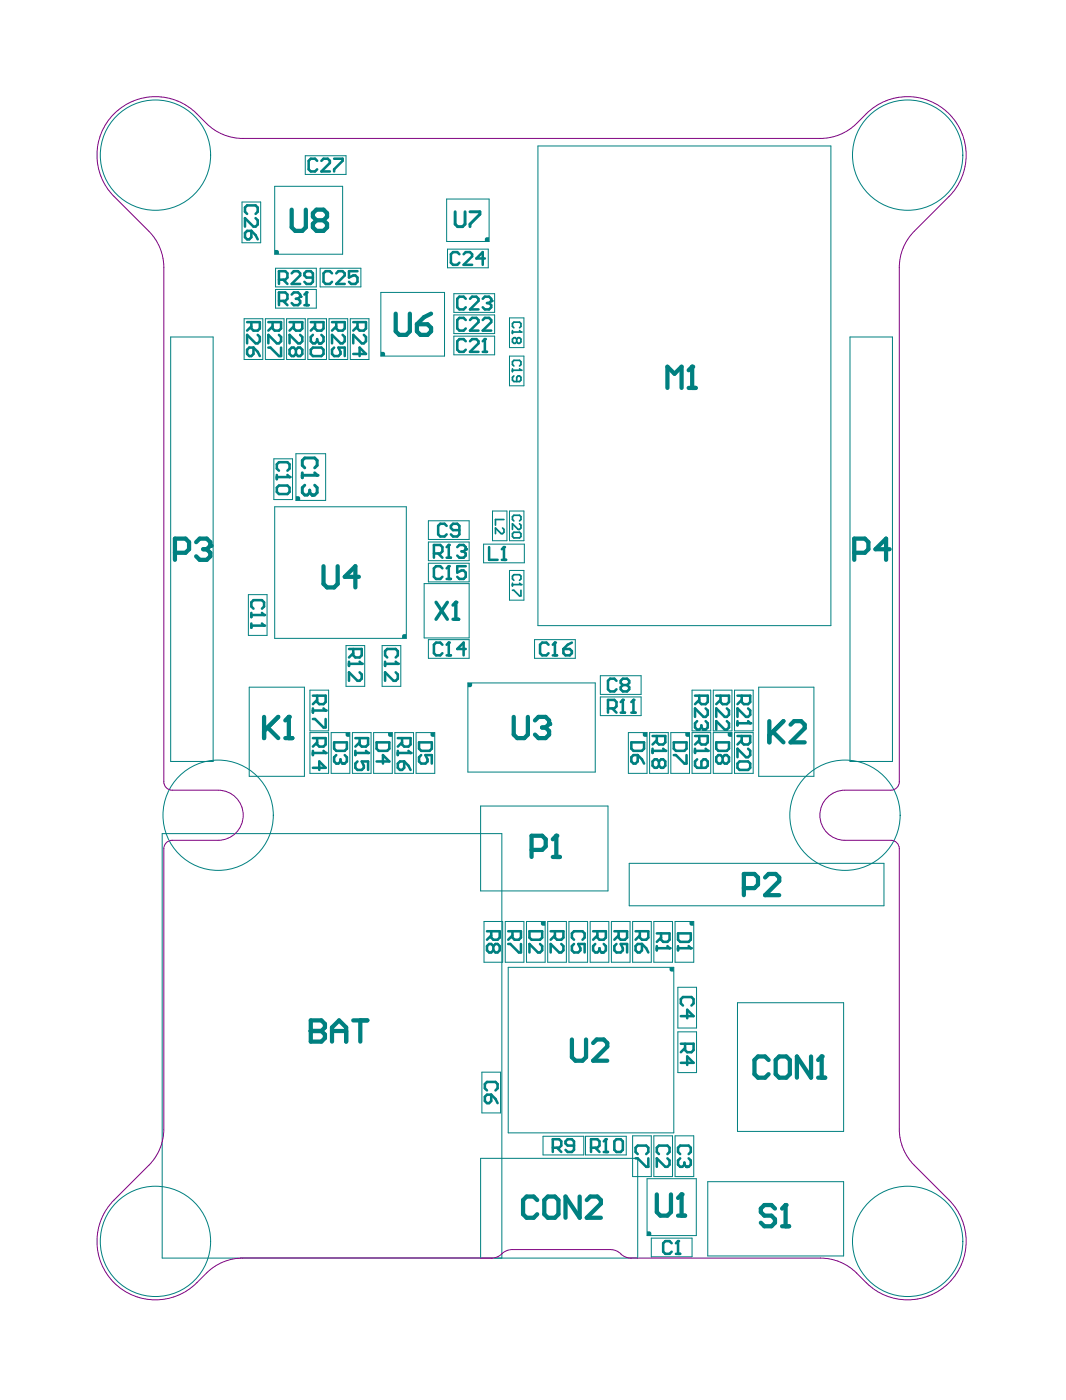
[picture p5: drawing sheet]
<svg xmlns="http://www.w3.org/2000/svg" width="212mm" height="279mm" viewBox="0 0 212 279" stroke-linecap="round" stroke-linejoin="round" font-family="sans-serif">
<g fill="#008080">
<path d="M54.6 49.8h.7l.2 .3v.5h-.9z"/>
<path d="M58.9 98.8h.5l.2 .2 .1 .6h-.8z"/>
<path d="M77.2 145.8h.8v.9h-.5l-.3-.2z"/>
<path d="M85.6 145.8h.9v.9l-.7-.1-.2-.3z"/>
<path d="M93.1 136h.8v.5l-.2 .2-.6 .1z"/>
<path d="M96.6 47.3l.7-.1v.9h-.9v-.5z"/>
<path d="M107.6 183.4h.8v.9h-.5l-.3-.2z"/>
<path d="M128.7 245.1l.7 .1 .1 .3v.5h-.8z"/>
<path d="M127.8 145.8h.9v.9l-.7-.1-.2-.3z"/>
<path d="M133.2 192.6h.8v.8h-.5l-.3-.2z"/>
<path d="M137.1 183.4h.9v.9h-.5l-.3-.2z"/>
<path d="M144.7 145.8h.9v.9l-.7-.1-.2-.3z"/>
<path d="M80.2 126.3l.6-.1v.9h-.8v-.5z"/>
<path d="M68.7 145.8h.9v.9l-.7-.1-.2-.3z"/>
<path d="M75.7 70h.6l.2 .2 .1 .7h-.9z"/>
<path d="M136.3 145.8h.8v.9h-.5l-.2-.2z"/>
</g>
<g fill="none" stroke="#008080" stroke-width=".2">
<path d="M54.6 37.1h13.5v13.5h-13.5zM60.7 31h8.1v3.7h-8.1zM88.8 39.6h8.5v8.5h-8.5zM107 29.1h58.3v95.4h-58.3zM48.1 40.2h3.7v8.1h-3.7zM54.8 53.4h8.1v3.7h-8.1zM54.8 57.6h8.1v3.7h-8.1zM63.7 53.4h8.1v3.7h-8.1zM75.7 58.2h12.7v12.7h-12.7zM89 49.6h8.1v3.7h-8.1zM90.3 58.5h8.1v3.7h-8.1zM33.9 67.1h8.5v84.5h-8.5z"/>
<path d="M48.6 63.5h3.7v8.1h-3.7zM52.8 63.5h3.7v8.1h-3.7zM57 63.5h3.7v8.1h-3.7zM61.2 63.5h3.7v8.1h-3.7zM65.4 63.5h3.8v8.1h-3.8zM69.7 63.5h3.7v8.1h-3.7zM90.3 62.7h8.1v3.7h-8.1zM90.3 66.9h8.1v3.7h-8.1zM101.3 63.3h2.9v5.9h-2.9zM101.3 70.9h2.9v5.9h-2.9zM169.1 67.1h8.4v84.5h-8.4zM54.5 91.3h3.7v8.1h-3.7z"/>
<path d="M58.9 90.3h5.9v9.3h-5.9zM49.4 118.4h3.7v8.1h-3.7zM54.6 100.9h26.2v26.2h-26.2zM84.4 116.2h8.9v10.8h-8.9zM85.2 103.7h8.1v3.7h-8.1zM85.2 107.9h8.1v3.7h-8.1zM85.2 112.1h8.1v3.7h-8.1zM96.2 108.3h8.1v3.7h-8.1zM98 101.7h2.8v5.9h-2.8zM101.3 101.7h2.9v5.9h-2.9zM101.3 113.6h2.9v5.9h-2.9zM49.6 136.8h10.9v17.7h-10.9z"/>
<path d="M61.6 137.4h3.8v8.1h-3.8zM68.8 128.5h3.7v8.1h-3.7zM76 128.5h3.7v8.1h-3.7zM85.2 127.3h8.1v3.7h-8.1zM93.1 136h25.3v17.7h-25.3zM106.3 127.3h8.1v3.7h-8.1zM119.4 134.5h8.1v3.7h-8.1zM119.4 138.7h8.1v3.8h-8.1zM137.6 137.4h3.8v8.1h-3.8zM141.9 137.4h3.7v8.1h-3.7zM146.1 137.4h3.7v8.1h-3.7zM150.9 136.8h11v17.7h-11z"/>
<path d="M61.6 145.8h3.8v8.1h-3.8zM65.9 145.8h3.7v8.1h-3.7zM70.1 145.8h3.7v8.1h-3.7zM74.3 145.8h3.7v8.1h-3.7zM78.5 145.8h3.7v8.1h-3.7zM82.8 145.8h3.7v8.1h-3.7zM125 145.8h3.7v8.1h-3.7zM129.2 145.8h3.7v8.1h-3.7zM133.4 145.8h3.7v8.1h-3.7zM137.6 145.8h3.8v8.1h-3.8zM141.9 145.8h3.7v8.1h-3.7zM146.1 145.8h3.7v8.1h-3.7z"/>
<path d="M95.6 160.5h25.3v16.9h-25.3zM125.1 171.9h50.7v8.4h-50.7zM96.3 183.4h3.7v8.1h-3.7zM100.5 183.4h3.7v8.1h-3.7zM101.1 192.6h32.9v32.9h-32.9zM104.7 183.4h3.7v8.1h-3.7zM108.9 183.4h3.7v8.1h-3.7zM113.2 183.4h3.7v8.1h-3.7zM117.4 183.4h3.7v8.1h-3.7zM121.6 183.4h3.7v8.1h-3.7zM125.8 183.4h3.7v8.1h-3.7zM130 183.4h3.8v8.1h-3.8z"/>
<path d="M134.3 183.4h3.7v8.1h-3.7zM134.8 196.5h3.7v8.1h-3.7zM146.7 199.6h21.1v25.6h-21.1zM95.8 213.4h3.8v8.1h-3.8zM134.8 205.4h3.7v8.1h-3.7zM108 226.2h8.1v3.7h-8.1zM116.4 226.2h8.2v3.7h-8.2zM125.8 226.1h3.7v8.1h-3.7zM128.7 234.6h9.8v11.4h-9.8zM130 226.1h3.8v8.1h-3.8zM134.3 226.1h3.7v8.1h-3.7zM140.8 235.2h27v14.8h-27z"/>
<path d="M95.6 250.4v-19.8h31.2v19.8h-94.5v-84.5h67.5v84.5M129.5 246.5h8.1v3.7h-8.1z"/>
</g>
<g fill="none" stroke="#008080" stroke-width=".51">
<path d="M57.6 64.1h2.5v1.3l-.4 .4h-.8l-.5-.4v-1.3M58.4 65l-.8 .8M58.9 69.6l.4-.4h.4l.4 .4v.9l-.4 .4h-.4l-.4-.4M58.9 69.6l-.5-.4h-.4l-.4 .4v.9l.4 .4h.4l.5-.4M58.9 69.6v.9M59.7 66.7l.4 .4v.8l-.4 .5h-.4l-1.7-1.7v1.7M66 64.1h2.6v1.3l-.5 .4h-.8l-.4-.4v-1.3M66.5 69.2l-.5 .4v.9l.5 .4h.8l.4-.4v-.5l-.4-.8h1.3v1.7M66.9 65l-.9 .8M68.1 66.7l.5 .4v.8l-.5 .5h-.4l-1.7-1.7v1.7M79.1 146.9h2.6v1.3l-.5 .4h-.8l-.4-.4v-1.3M79.1 149.5v.8"/>
<path d="M79.1 149.9h2.6M80 147.8l-.9 .8M105.3 185.4h2.5v1.2l-.4 .5h-1.7l-.4-.5zM107.4 187.9l.4 .4v.9l-.4 .4h-.4l-1.7-1.7v1.7"/>
</g>
<circle cx="81.7" cy="149.9" r=".25" fill="#008080"/>
<g fill="none" stroke="#008080" stroke-width=".51">
<path d="M146.7 138.5h2.5v1.3l-.4 .4h-.9l-.4-.4v-1.3M147.5 139.3l-.8 .9M79.5 151.6h.9v1.2l-.4 .5h-.5l-.4-.5v-.8zM80.4 151.6l.8 .8 .5 .9M81.2 149.5l.5 .4M125.6 147.8h2.5v1.2l-.4 .5h-1.7l-.4-.5zM126 150.3h.8v1.3l-.4 .4h-.4l-.4-.4v-.9zM126.8 150.3l.9 .9 .4 .8M146.7 143.6v.8M146.7 144h2.5M148.8 141l.4 .4v.9l-.4 .4h-.4l-1.7-1.7v1.7M126.4 185.4h2.5v1.2l-.4 .5h-.8l-.4-.5v-1.2"/>
<path d="M126.8 187.9h.9v1.3l-.4 .4h-.5l-.4-.4v-.9zM127.3 186.2l-.9 .9M127.7 187.9l.8 .9 .4 .8"/>
</g>
<path d="M100 105.1l.2 .3v.6l-.2 .2h-.3l-1.2-1.1v1.1M100.2 103.4h-1.7v1.1" fill="none" stroke="#008080" stroke-width=".34"/>
<circle cx="149.2" cy="144" r=".25" fill="#008080"/>
<path d="M109.1 128.3l-.4-.4h-.9l-.4 .4v1.7l.4 .5h.9l.4-.5M109.9 130.5h.9M110.4 127.9v2.6M146.7 146.5h2.5v1.3l-.4 .4h-.9l-.4-.4v-1.3M147.1 151.6h1.7l.4 .4v.8l-.4 .5h-1.7l-.4-.5v-.8zM147.5 147.4l-.8 .8M148.8 143.6l.4 .4M148.8 149l.4 .5v.8l-.4 .4h-.4l-1.7-1.7v1.7M126.4 230.6h.4l1.7 1.7h.4v-1.7M126.8 229.7l-.4-.4v-.8l.4-.4h1.7l.4 .4v.8l-.4 .4" fill="none" stroke="#008080" stroke-width=".51"/>
<circle cx="110.4" cy="127.9" r=".25" fill="#008080"/>
<path d="M110.4 127.9l-.5 .4M112.1 129.2h1.2l.4 .4v.4l-.4 .5h-.8l-.4-.5zM113.7 127.9l-.8 .4-.8 .9" fill="none" stroke="#008080" stroke-width=".51"/>
<path d="M61.8 203.1v4.3h2.1l.7-.8v-.7l-.7-.7h-2.1" fill="none" stroke="#008080" stroke-width=".84"/>
<circle cx="61.8" cy="205.2" r=".42" fill="#008080"/>
<path d="M61.8 203.1h2.1l.7 .7v.7l-.7 .7h-2.1M66 205.2h2.8M66 207.4v-2.9l1.4-1.4 1.4 1.4v2.9M70.3 203.1h2.8M71.7 203.1v4.3" fill="none" stroke="#008080" stroke-width=".84"/>
<path d="M101.9 116.1v.6M101.9 116.4h1.7M102.2 115.5l-.3-.3v-.5l.3-.3h1.1l.3 .3v.5l-.3 .3" fill="none" stroke="#008080" stroke-width=".34"/>
<circle cx="103.6" cy="116.4" r=".17" fill="#008080"/>
<path d="M101.9 65.8v.6M101.9 66.1h1.7M102.2 65.3l-.3-.3v-.6l.3-.3h1.1l.3 .3v.6l-.3 .3M101.9 117.5h.3l1.1 1.1h.3v-1.1M103.3 116.1l.3 .3" fill="none" stroke="#008080" stroke-width=".34"/>
<circle cx="103.6" cy="66.1" r=".17" fill="#008080"/>
<path d="M102.8 67.5l.2-.3h.3l.3 .3v.6l-.3 .3h-.3l-.2-.3M102.8 67.5l-.3-.3h-.3l-.3 .3v.6l.3 .3h.3l.3-.3M102.8 67.5v.6M103.3 65.8l.3 .3" fill="none" stroke="#008080" stroke-width=".34"/>
<g fill="none" stroke="#008080" stroke-width=".51">
<path d="M49.1 46h.9v1.2l-.4 .4h-.5l-.4-.4v-.8zM49.1 42.6l-.4-.4v-.9l.4-.4h1.7l.5 .4v.9l-.5 .4M50 46l.8 .8 .5 .8M50.8 43.4l.5 .4v.9l-.5 .4h-.4l-1.7-1.7v1.7M49.1 64.1h2.6v1.3l-.4 .4h-.9l-.4-.4v-1.3M49.6 69.2h.8v1.3l-.4 .4h-.4l-.5-.4v-.9zM50 65l-.9 .8M50.4 69.2l.9 .8 .4 .9M51.3 66.7l.4 .4v.8l-.4 .5h-.5l-1.7-1.7v1.7M62.2 146.9h2.6v1.3l-.5 .4h-.8l-.4-.4v-1.3M62.2 149.5v.8M62.2 149.9h2.6"/>
<path d="M63.1 147.8l-.9 .8"/>
</g>
<circle cx="64.8" cy="149.9" r=".25" fill="#008080"/>
<path d="M62.2 152.8h2.6l-1.3-1.2v1.7M64.3 149.5l.5 .4M66.5 147.8h2.5v1.2l-.4 .5h-1.7l-.4-.5zM68.6 150.3l.4 .4v.9l-.4 .4h-.5M74.9 147.8h2.5v1.2l-.4 .5h-1.7l-.4-.5zM74.9 151.6h2.5l-1.2-1.3v1.7" fill="none" stroke="#008080" stroke-width=".51"/>
<circle cx="68.1" cy="152" r=".25" fill="#008080"/>
<path d="M62.2 138.5h2.6v1.3l-.5 .4h-.8l-.4-.4v-1.3M63.1 139.3l-.9 .9M62.2 141v.9M62.2 141.4h2.6M66.9 150.3l-.4 .4v.9l.4 .4h.4l.4-.4M67.7 151.6l.4 .4M67.7 151.2v.4" fill="none" stroke="#008080" stroke-width=".51"/>
<circle cx="64.8" cy="141.4" r=".25" fill="#008080"/>
<path d="M62.2 143.1h.5l1.6 1.7h.5v-1.7M64.3 141l.5 .4M70.7 146.9h2.5v1.3l-.4 .4h-.9l-.4-.4v-1.3M70.7 149.5v.8M70.7 149.9h2.5M71.5 147.8l-.8 .8" fill="none" stroke="#008080" stroke-width=".51"/>
<circle cx="73.2" cy="149.9" r=".25" fill="#008080"/>
<path d="M69.4 129.2h2.5v1.3l-.4 .4h-.8l-.4-.4v-1.3M69.4 131.7v.9M69.4 132.1h2.5M70.3 130l-.9 .9M71.1 151.6l-.4 .4v.8l.4 .5h.8l.5-.5v-.4l-.5-.8h1.3v1.7M72.8 149.5l.4 .4" fill="none" stroke="#008080" stroke-width=".51"/>
<circle cx="71.9" cy="132.1" r=".25" fill="#008080"/>
<path d="M61.8 64.1h2.5v1.3l-.4 .4h-.8l-.4-.4v-1.3M62.7 65l-.9 .8M63.9 66.7l.4 .4v.8l-.4 .5h-.4M71.5 131.7l.4 .4M71.5 133.8l.4 .5v.8l-.4 .4h-.4l-1.7-1.7v1.7" fill="none" stroke="#008080" stroke-width=".51"/>
<circle cx="63.5" cy="68.4" r=".25" fill="#008080"/>
<path d="M62.2 66.7l-.4 .4v.8l.4 .5h.5l.4-.5M62.2 69.2h1.7l.4 .4v.9l-.4 .4h-1.7l-.4-.4v-.9zM63.1 67.9l.4 .5M63.1 67.5v.4M70.3 64.1h2.5v1.3l-.4 .4h-.9l-.4-.4v-1.3M70.3 70.5h2.5l-1.3-1.3v1.7M71.1 65l-.8 .8M72.4 66.7l.4 .4v.8l-.4 .5h-.5l-1.6-1.7v1.7" fill="none" stroke="#008080" stroke-width=".51"/>
<path d="M60.1 94.1v1M60.1 94.6h3M60.6 93.1l-.5-.5v-.9l.5-.5h2l.5 .5v.9l-.5 .5" fill="none" stroke="#008080" stroke-width=".59"/>
<circle cx="63.1" cy="94.6" r=".3" fill="#008080"/>
<path d="M62.6 94.1l.5 .5M62.6 96.6l.5 .5v1l-.5 .5h-.5" fill="none" stroke="#008080" stroke-width=".59"/>
<circle cx="62.1" cy="98.6" r=".3" fill="#008080"/>
<path d="M60.6 96.6l-.5 .5v1l.5 .5h.5l.5-.5M61.6 98.1l.5 .5M61.6 97.6v.5" fill="none" stroke="#008080" stroke-width=".59"/>
<path d="M55.1 94.5v.9M55.1 95h2.5M55.5 93.7l-.4-.4v-.9l.4-.4h1.7l.4 .4v.9l-.4 .4" fill="none" stroke="#008080" stroke-width=".51"/>
<circle cx="57.6" cy="95" r=".25" fill="#008080"/>
<path d="M55.5 96.7h1.7l.4 .4v.8l-.4 .4h-1.7l-.4-.4v-.8zM57.2 94.5l.4 .5M83.3 147.8h2.6v1.2l-.4 .5h-1.7l-.5-.5zM83.8 150.3l-.5 .4v.9l.5 .4h.8l.4-.4v-.4l-.4-.9h1.3v1.7M96.9 185.4h2.5v1.2l-.4 .5h-.9l-.4-.5v-1.2M97.7 186.2l-.8 .9M98.1 188.3l-.4-.4h-.4l-.4 .4v.9l.4 .4h.4l.4-.4M98.1 188.3l.4-.4h.5l.4 .4v.9l-.4 .4h-.5l-.4-.4M98.1 188.3v.9M101.1 185.4h2.5v1.2l-.4 .5h-.9l-.4-.5v-1.2M101.1 187.9h.4l1.7 1.7h.4v-1.7M101.9 186.2l-.8 .9" fill="none" stroke="#008080" stroke-width=".51"/>
<path d="M101.9 73.4v.6M101.9 73.7h1.7M102.2 72.9l-.3-.3v-.6l.3-.3h1.1l.3 .3v.6l-.3 .3M102.2 103.7l-.3-.3v-.5l.3-.3h1.1l.3 .3v.5l-.3 .3M102.2 106h1.1l.3 .2v.6l-.3 .3h-1.1l-.3-.3v-.6zM103.3 104.3l.3 .2v.6l-.3 .3h-.3l-1.1-1.1v1.1" fill="none" stroke="#008080" stroke-width=".34"/>
<circle cx="103.6" cy="73.7" r=".17" fill="#008080"/>
<path d="M102.2 74.8l-.3 .3v.6l.3 .3h1.1l.3-.3v-.6l-.3-.3h-.3l-.2 .3v.9M103.3 73.4l.3 .3" fill="none" stroke="#008080" stroke-width=".34"/>
<path d="M129.8 146.5h2.5v1.3l-.4 .4h-.8l-.5-.4v-1.3M129.8 149v.9M129.8 149.5h2.5M130.6 147.4l-.8 .8" fill="none" stroke="#008080" stroke-width=".51"/>
<circle cx="132.3" cy="149.5" r=".25" fill="#008080"/>
<path d="M131.1 151.6l.4-.4h.4l.4 .4v.8l-.4 .4h-.4l-.4-.4M131.1 151.6l-.5-.4h-.4l-.4 .4v.8l.4 .4h.4l.5-.4M131.1 151.6v.8M131.9 149l.4 .5M118 185.4h2.5v1.2l-.4 .5h-.9l-.4-.5v-1.2M118.8 186.2l-.8 .9M120.1 187.9l.4 .4v.9l-.4 .4h-.4M122.2 185.4h2.5v1.2l-.4 .5h-.8l-.5-.5v-1.2M122.6 187.9l-.4 .4v.9l.4 .4h.9l.4-.4v-.4l-.4-.9h1.2v1.7M123 186.2l-.8 .9" fill="none" stroke="#008080" stroke-width=".51"/>
<circle cx="119.7" cy="189.6" r=".25" fill="#008080"/>
<path d="M138.2 138.5h2.6v1.3l-.5 .4h-.8l-.4-.4v-1.3M139.1 139.3l-.9 .9M140.3 141l.5 .4v.9l-.5 .4h-.4l-1.7-1.7v1.7M140.3 143.6l.5 .4v.8l-.5 .4h-.4M109.5 185.4h2.6v1.2l-.5 .5h-.8l-.4-.5v-1.2M110.4 186.2l-.9 .9M111.6 187.9l.5 .4v.9l-.5 .4h-.4l-1.7-1.7v1.7M114.2 187.9l-.5 .4v.9l.5 .4h.8l.4-.4v-.4l-.4-.9h1.3v1.7M114.2 187.1l-.5-.5v-.8l.5-.4h1.7l.4 .4v.8l-.4 .5M118.4 187.9l-.4 .4v.9l.4 .4h.4l.4-.4M119.2 189.2l.5 .4M119.2 188.8v.4" fill="none" stroke="#008080" stroke-width=".51"/>
<circle cx="139.9" cy="145.2" r=".25" fill="#008080"/>
<path d="M142.5 138.5h2.5v1.3l-.4 .4h-.9l-.4-.4v-1.3M143.3 139.3l-.8 .9M138.2 149v.9M138.2 146.5h2.6v1.3l-.5 .4h-.8l-.4-.4v-1.3M138.2 149.5h2.6M138.7 143.6l-.5 .4v.8l.5 .4h.4l.4-.4M139.1 147.4l-.9 .8M139.5 144.8l.4 .4M139.5 144.4v.4M144.6 143.6l.4 .4v.8l-.4 .4h-.5l-1.6-1.6v1.6M144.6 141l.4 .4v.9l-.4 .4h-.5l-1.6-1.7v1.7" fill="none" stroke="#008080" stroke-width=".51"/>
<circle cx="140.8" cy="149.5" r=".25" fill="#008080"/>
<g fill="none" stroke="#008080" stroke-width=".51">
<path d="M88 128.3l-.4-.4h-.9l-.4 .4v1.7l.4 .5h.9l.4-.5M88.8 130.5h.9M89.3 127.9v2.6M138.7 151.2l-.5 .4v.8l.5 .4h1.6l.5-.4v-.8l-.5-.4h-.4l-.4 .4v1.2M140.3 149l.5 .5M142.5 147.8h2.5v1.2l-.4 .5h-1.7l-.4-.5zM143.7 150.7l-.4-.4h-.4l-.4 .4v.9l.4 .4h.4l.4-.4M143.7 150.7l.4-.4h.5l.4 .4v.9l-.4 .4h-.5l-.4-.4M143.7 150.7v.9M96.9 217.1l-.5-.5v-.8l.5-.4h1.6l.5 .4v.8l-.5 .5M96.9 217.9h.8v1.3l-.4 .4h-.4l-.5-.4v-.9zM97.7 217.9l.8 .9 .5 .8"/>
<path d="M135.4 207.8h2.5v1.2l-.4 .5h-.8l-.4-.5v-1.2M135.4 202.3h2.5l-1.2-1.3v1.7M135.4 211.6h2.5l-1.2-1.3v1.7M135.8 200.2l-.4-.5v-.8l.4-.4h1.7l.4 .4v.8l-.4 .5M136.3 208.6l-.9 .9"/>
</g>
<circle cx="89.3" cy="127.9" r=".25" fill="#008080"/>
<path d="M86.3 110.2h1.3l.4-.4v-.9l-.4-.4h-1.3v2.5M87.1 110.2l.9 .8M88.8 111h.9M89.3 108.5v2.5M89.3 127.9l-.5 .4M92.6 129.2h-1.7l1.3-1.3v2.6" fill="none" stroke="#008080" stroke-width=".51"/>
<circle cx="89.3" cy="108.5" r=".25" fill="#008080"/>
<path d="M89.3 108.5l-.5 .4M90.9 108.9l.5-.4h.8l.4 .4v.4" fill="none" stroke="#008080" stroke-width=".51"/>
<circle cx="92.6" cy="109.3" r=".25" fill="#008080"/>
<path d="M92.6 67.9l-.4-.4h-.8l-.5 .4v1.7l.5 .4h.8l.4-.4M93.5 67.9l.4-.4h.8l.5 .4v.5l-1.7 1.6h1.7M96 70h.9M96.4 67.5v2.5M91.8 109.8h.4M92.2 109.8l.4 .4v.4l-.4 .4h-.8l-.5-.4M92.6 109.3l-.4 .5" fill="none" stroke="#008080" stroke-width=".51"/>
<circle cx="96.4" cy="67.5" r=".25" fill="#008080"/>
<path d="M55.5 55.7h1.2l.5-.4v-.9l-.5-.4h-1.2v2.5M56.3 55.7l.9 .8M58 54.4l.4-.4h.9l.4 .4v.4l-1.7 1.7h1.7M62.2 55.3h-1.2l-.5-.5v-.4l.5-.4h.8l.4 .4v1.7l-.4 .4h-.8l-.5-.4M66 54.4l-.4-.4h-.8l-.5 .4v1.7l.5 .4h.8l.4-.4M66.9 54.4l.4-.4h.8l.5 .4v.4l-1.7 1.7h1.7M71.1 54h-1.7v1.3l.9-.5h.4l.4 .5v.8l-.4 .4h-.9l-.4-.4M96.4 67.5l-.4 .4M122.6 135.5l-.4-.4h-.9l-.4 .4v1.7l.4 .4h.9l.4-.4M123.9 136.4l-.4-.4v-.5l.4-.4h.8l.4 .4v.5l-.4 .4M123.9 136.4l-.4 .4v.4l.4 .4h.8l.4-.4v-.4l-.4-.4M123.9 136.4h.8" fill="none" stroke="#008080" stroke-width=".51"/>
<path d="M52.5 142.7v4.2M53.2 144.8l2.1 2.1M55.3 142.7l-2.8 2.8M56.7 146.9h1.5M57.4 142.7v4.2" fill="none" stroke="#008080" stroke-width=".84"/>
<circle cx="57.4" cy="142.7" r=".42" fill="#008080"/>
<path d="M64.3 112.7v3.5l.7 .7h1.5l.7-.7v-3.5M71.4 114.8h-2.8l2.1-2.1v4.2M57.4 142.7l-.7 .7" fill="none" stroke="#008080" stroke-width=".84"/>
<path d="M88 113.1l-.4-.4h-.9l-.4 .4v1.7l.4 .4h.9l.4-.4M88.8 115.2h.9M89.3 112.7v2.5" fill="none" stroke="#008080" stroke-width=".51"/>
<circle cx="89.3" cy="112.7" r=".25" fill="#008080"/>
<path d="M92.6 59.5l-.4-.4h-.8l-.5 .4v1.7l.5 .4h.8l.4-.4M93.5 59.5l.4-.4h.8l.5 .4v.4l-1.7 1.7h1.7M96 59.5l.4-.4h.9l.4 .4v.4M88.8 104.7l-.4-.4h-.8l-.5 .4v1.7l.5 .4h.8l.4-.4M89.3 112.7l-.5 .4M91.4 105.5h-1.3l-.4-.4v-.4l.4-.4h.8l.5 .4v1.7l-.5 .4h-.8l-.4-.4M92.6 112.7h-1.7v1.3l.9-.4h.4l.4 .4v.8l-.4 .4h-.8l-.5-.4" fill="none" stroke="#008080" stroke-width=".51"/>
<circle cx="97.7" cy="59.9" r=".25" fill="#008080"/>
<path d="M55.5 59.9h1.2l.5-.4v-.9l-.5-.4h-1.2v2.5M56.3 59.9l.9 .8M58 58.6l.4-.4h.9l.4 .4v.5M97.7 59.9l-.4 .4M92.6 63.7l-.4-.4h-.8l-.5 .4v1.7l.5 .4h.8l.4-.4M93.5 63.7l.4-.4h.8l.5 .4v.4l-1.7 1.7h1.7M96 63.7l.4-.4h.9l.4 .4v.4l-1.7 1.7h1.7M96.9 60.3h.4M97.3 60.3l.4 .4v.5l-.4 .4h-.9l-.4-.4" fill="none" stroke="#008080" stroke-width=".51"/>
<circle cx="59.7" cy="59.1" r=".25" fill="#008080"/>
<path d="M58.9 59.5h.4M59.3 59.5l.4 .4v.4l-.4 .4h-.9l-.4-.4M59.7 59.1l-.4 .4M61 58.2v2.5M60.5 60.7h.9" fill="none" stroke="#008080" stroke-width=".51"/>
<circle cx="61" cy="58.2" r=".25" fill="#008080"/>
<path d="M63.1 32l-.4-.4h-.9l-.4 .4v1.7l.4 .4h.9l.4-.4M63.9 32l.4-.4h.9l.4 .4v.4l-1.7 1.7h1.7M66.5 31.6h1.6v.4l-1.6 1.7v.4M61 58.2l-.5 .4M91.4 50.6l-.5-.4h-.8l-.4 .4v1.7l.4 .4h.8l.5-.4M92.2 50.6l.4-.4h.9l.4 .4v.4l-1.7 1.7h1.7M96.4 51.5h-1.7l1.3-1.3v2.5M133.6 247.5l-.4-.4h-.9l-.4 .4v1.7l.4 .4h.9l.4-.4M134.4 249.6h.9M134.9 247.1v2.5" fill="none" stroke="#008080" stroke-width=".51"/>
<path d="M58 41.7v3.6l.7 .7h1.4l.7-.7v-3.6M62.9 43.8l-.7 .8v.7l.7 .7h1.4l.7-.7v-.7l-.7-.8M62.9 43.8l-.7-.7v-.7l.7-.7h1.4l.7 .7v.7l-.7 .7M62.9 43.8h1.4" fill="none" stroke="#008080" stroke-width=".84"/>
<circle cx="134.9" cy="247.1" r=".25" fill="#008080"/>
<path d="M134.9 247.1l-.5 .4" fill="none" stroke="#008080" stroke-width=".51"/>
<path d="M130.6 237.8v3.5l.7 .7h1.4l.7-.7v-3.5M135.6 237.8v4.2M134.9 242h1.4" fill="none" stroke="#008080" stroke-width=".84"/>
<circle cx="135.6" cy="237.8" r=".42" fill="#008080"/>
<path d="M152.9 211l-.7-.7h-1.4l-.7 .7v2.8l.7 .7h1.4l.7-.7M155 210.3h1.4l.7 .7v2.8l-.7 .7h-1.4l-.7-.7v-2.8zM161.3 210.3v4.2l-2.8-4.2v4.2M162.7 214.5h1.4M163.4 210.3v4.2M135.6 237.8l-.7 .7" fill="none" stroke="#008080" stroke-width=".84"/>
<circle cx="163.4" cy="210.3" r=".42" fill="#008080"/>
<path d="M153 143.6v4.2M153.7 145.7l2.1 2.1M155.8 143.6l-2.8 2.8M157.2 144.3l.7-.7h1.4l.7 .7v.7l-2.8 2.8h2.8M147.9 176.8h2.2l.7-.7v-1.4l-.7-.7h-2.2v4.2M152.2 174.7l.7-.7h1.4l.7 .7v.7l-2.8 2.8h2.8M163.4 210.3l-.7 .7" fill="none" stroke="#008080" stroke-width=".84"/>
<path d="M123.9 139.3v2.6M120.9 141h1.3l.4-.4v-.8l-.4-.5h-1.3v2.6M121.8 141l.8 .9M123.5 141.9h.8" fill="none" stroke="#008080" stroke-width=".51"/>
<circle cx="123.9" cy="139.3" r=".25" fill="#008080"/>
<path d="M123.9 139.3l-.4 .5M126 139.3v2.6M125.6 141.9h.8" fill="none" stroke="#008080" stroke-width=".51"/>
<circle cx="126" cy="139.3" r=".25" fill="#008080"/>
<path d="M126 139.3l-.4 .5" fill="none" stroke="#008080" stroke-width=".51"/>
<path d="M132.7 77.2v-4.2l1.5 1.4 1.4-1.4v4.2M137 77.2h1.4M137.7 73v4.2" fill="none" stroke="#008080" stroke-width=".84"/>
<circle cx="137.7" cy="73" r=".42" fill="#008080"/>
<path d="M137.7 73l-.7 .7" fill="none" stroke="#008080" stroke-width=".84"/>
<path d="M76.6 131.7v.9M76.6 132.1h2.5M77 130.9l-.4-.4v-.9l.4-.4h1.7l.4 .4v.9l-.4 .4" fill="none" stroke="#008080" stroke-width=".51"/>
<circle cx="79.1" cy="132.1" r=".25" fill="#008080"/>
<path d="M53.4 64.1h2.5v1.3l-.4 .4h-.9l-.4-.4v-1.3M53.4 69.2h.4l1.7 1.7h.4v-1.7M54.2 65l-.8 .8M55.5 66.7l.4 .4v.8l-.4 .5h-.4l-1.7-1.7v1.7M78.7 131.7l.4 .4M78.7 133.8l.4 .5v.8l-.4 .4h-.4l-1.7-1.7v1.7" fill="none" stroke="#008080" stroke-width=".51"/>
<path d="M34.8 110h2.1l.7-.7v-1.4l-.7-.7h-2.1v4.2M39 107.9l.7-.7h1.4l.7 .7v.7" fill="none" stroke="#008080" stroke-width=".84"/>
<circle cx="41.8" cy="108.6" r=".42" fill="#008080"/>
<path d="M40.4 109.3h.7M41.1 109.3l.7 .7v.7l-.7 .7h-1.4l-.7-.7M41.8 108.6l-.7 .7M156.2 239.9v4.2M154.1 240.6l-.7-.7h-1.4l-.7 .7v.7l.7 .7h1.4l.7 .7v.7l-.7 .7h-1.4l-.7-.7M155.5 244.1h1.5" fill="none" stroke="#008080" stroke-width=".84"/>
<circle cx="156.2" cy="239.9" r=".42" fill="#008080"/>
<path d="M156.2 239.9l-.7 .7" fill="none" stroke="#008080" stroke-width=".84"/>
<path d="M134 147.8h2.5v1.2l-.4 .5h-1.7l-.4-.5zM134 150.3h.4l1.7 1.7h.4v-1.7M130.6 185.8h2.6v1.3l-.5 .4h-.8l-.4-.4v-1.3M130.6 188.3v.9M130.6 188.8h2.6M131.5 186.6l-.9 .9" fill="none" stroke="#008080" stroke-width=".51"/>
<circle cx="133.2" cy="188.8" r=".25" fill="#008080"/>
<path d="M132.7 188.3l.5 .5M134.9 185.8h2.5v1.3l-.4 .4h-1.7l-.4-.4zM134.9 188.3v.9M134.9 188.8h2.5" fill="none" stroke="#008080" stroke-width=".51"/>
<circle cx="137.4" cy="188.8" r=".25" fill="#008080"/>
<path d="M50 122v.9M50 122.4h2.5M50.4 121.2l-.4-.5v-.8l.4-.4h1.7l.4 .4v.8l-.4 .5M137 188.3l.4 .5" fill="none" stroke="#008080" stroke-width=".51"/>
<path d="M169.9 110h2.1l.7-.7v-1.4l-.7-.7h-2.1v4.2M176.9 109.3h-2.8l2.1-2.1v4.2" fill="none" stroke="#008080" stroke-width=".84"/>
<circle cx="52.5" cy="122.4" r=".25" fill="#008080"/>
<path d="M50 124.1v.9M50 124.5h2.5M52.1 122l.4 .4" fill="none" stroke="#008080" stroke-width=".51"/>
<circle cx="52.5" cy="124.5" r=".25" fill="#008080"/>
<path d="M52.1 124.1l.4 .4M135.3 229.7l-.4-.4v-.8l.4-.4h1.7l.4 .4v.8l-.4 .4M137 230.6l.4 .4v.9l-.4 .4h-.5" fill="none" stroke="#008080" stroke-width=".51"/>
<circle cx="136.5" cy="232.3" r=".25" fill="#008080"/>
<path d="M97.3 108.9v2.5h1.7M99.8 111.4h.9M100.2 108.9v2.5M131.1 229.7l-.5-.4v-.8l.5-.4h1.6l.5 .4v.8l-.5 .4M132.7 230.6l.5 .4v.9l-.5 .4h-.4l-1.7-1.7v1.7M135.3 230.6l-.4 .4v.9l.4 .4h.4l.4-.4M136.1 231.9l.4 .4M136.1 231.4v.5" fill="none" stroke="#008080" stroke-width=".51"/>
<circle cx="100.2" cy="108.9" r=".25" fill="#008080"/>
<path d="M100.2 108.9l-.4 .4M109.9 228.5h1.3l.4-.4v-.9l-.4-.4h-1.3v2.5M110.8 228.5l.8 .8M114.2 228.1h-1.3l-.4-.5v-.4l.4-.4h.8l.5 .4v1.7l-.5 .4h-.8l-.4-.4M117.5 228.5h1.3l.4-.4v-.9l-.4-.4h-1.3v2.5M118.4 228.5l.8 .8M120.1 229.3h.8M120.5 226.8v2.5" fill="none" stroke="#008080" stroke-width=".51"/>
<circle cx="120.5" cy="226.8" r=".25" fill="#008080"/>
<path d="M120.5 226.8l-.4 .4M122.6 226.8h.9l.4 .4v1.7l-.4 .4h-.9l-.4-.4v-1.7z" fill="none" stroke="#008080" stroke-width=".51"/>
<path d="M105.7 169.2h2.1l.7-.7v-1.4l-.7-.7h-2.1v4.2M109.9 170.6h1.5M110.6 166.4v4.2M113.7 206.9v3.5l.7 .8h1.5l.7-.8v-3.5M118 207.6l.7-.7h1.4l.7 .7v.7l-2.8 2.9h2.8M106.8 238.9l-.7-.7h-1.4l-.7 .7v2.8l.7 .7h1.4l.7-.7M109 238.2h1.4l.7 .7v2.8l-.7 .7h-1.4l-.7-.7v-2.8zM115.3 238.2v4.2l-2.8-4.2v4.2M116.7 238.9l.7-.7h1.4l.7 .7v.7l-2.8 2.8h2.8" fill="none" stroke="#008080" stroke-width=".84"/>
<circle cx="110.6" cy="166.4" r=".42" fill="#008080"/>
<path d="M102.2 142.7v3.5l.7 .7h1.4l.7-.7v-3.5M106.4 143.4l.7-.7h1.4l.7 .7v.7M110.6 166.4l-.7 .7" fill="none" stroke="#008080" stroke-width=".84"/>
<circle cx="109.2" cy="144.1" r=".42" fill="#008080"/>
<path d="M107.8 144.8h.7M108.5 144.8l.7 .7v.7l-.7 .7h-1.4l-.7-.7M109.2 144.1l-.7 .7" fill="none" stroke="#008080" stroke-width=".84"/>
<path d="M86.7 119.9l2.3 3.4M89 119.9l-2.3 3.4M90.7 119.9v3.4M90.1 123.3h1.1" fill="none" stroke="#008080" stroke-width=".68"/>
<circle cx="90.7" cy="119.9" r=".34" fill="#008080"/>
<path d="M90.7 119.9l-.6 .6" fill="none" stroke="#008080" stroke-width=".68"/>
<path d="M78.7 62.4v3.6l.7 .7h1.4l.7-.7v-3.6M82.9 64.6h2.1l.7 .7v.7l-.7 .7h-1.4l-.7-.7zM85.7 62.4l-1.4 .7-1.4 1.5" fill="none" stroke="#008080" stroke-width=".84"/>
<path d="M90.5 42.2v2.4l.5 .5h1l.5-.5v-2.4M93.5 42.2h1.9v.5l-1.9 1.9v.5" fill="none" stroke="#008080" stroke-width=".59"/>
<g fill="none" stroke="#008080" stroke-width=".2">
<circle cx="30.9" cy="30.9" r="11"/>
<circle cx="180.5" cy="30.9" r="11"/>
<circle cx="43.4" cy="162.3" r="11"/>
<circle cx="168.1" cy="162.3" r="11"/>
<circle cx="30.9" cy="247.1" r="11"/>
<circle cx="180.5" cy="247.1" r="11"/>
</g>
<path d="M178.9 224.8v-55.9a1.66 1.66 0 0 0-1.7-1.6h-9.1a5 5 0 0 1-5-5 5 5 0 0 1 5-5h9.1a1.66 1.66 0 0 0 1.7-1.7v-102.4a10.2 10.2 0 0 1 3-7.2l6.9-6.9a11.6 11.6 0 0 0 0-16.4 11.6 11.6 0 0 0-16.5 0 12.8 12.8 0 0 1-6.5 4.5l-2.6 .4h-114.9a10.2 10.2 0 0 1-7.2-3 15 15 0 0 0-6.4-4.7 11.6 11.6 0 0 0-13.7 4.8 11.6 11.6 0 0 0 1.7 14.4l6.9 6.9a10.2 10.2 0 0 1 3 7.2v102.4a1.66 1.66 0 0 0 1.6 1.7h9.2a5 5 0 0 1 5 5 5 5 0 0 1-5 5h-9.2a1.66 1.66 0 0 0-1.6 1.6v55.9a10.2 10.2 0 0 1-3 7.2l-6.9 6.9a11.6 11.6 0 0 0 0 16.4 11.6 11.6 0 0 0 16.4 .1 12.8 12.8 0 0 1 6.5-4.6l2.7-.4h49.5l1.3-.3 1.4-1 1.4-.3h19.5l1.3 .3 1.5 1 1.3 .3M178.9 224.8h.1M178.9 224.8a10.2 10.2 0 0 0 3 7.2l6.9 6.9a11.6 11.6 0 0 1 0 16.4 11.6 11.6 0 0 1-16.5 .1 12.8 12.8 0 0 0-6.5-4.6l-2.6-.4h-37.7M125.5 250.4h.1" fill="none" stroke="#800080" stroke-width=".2"/>
</svg>
